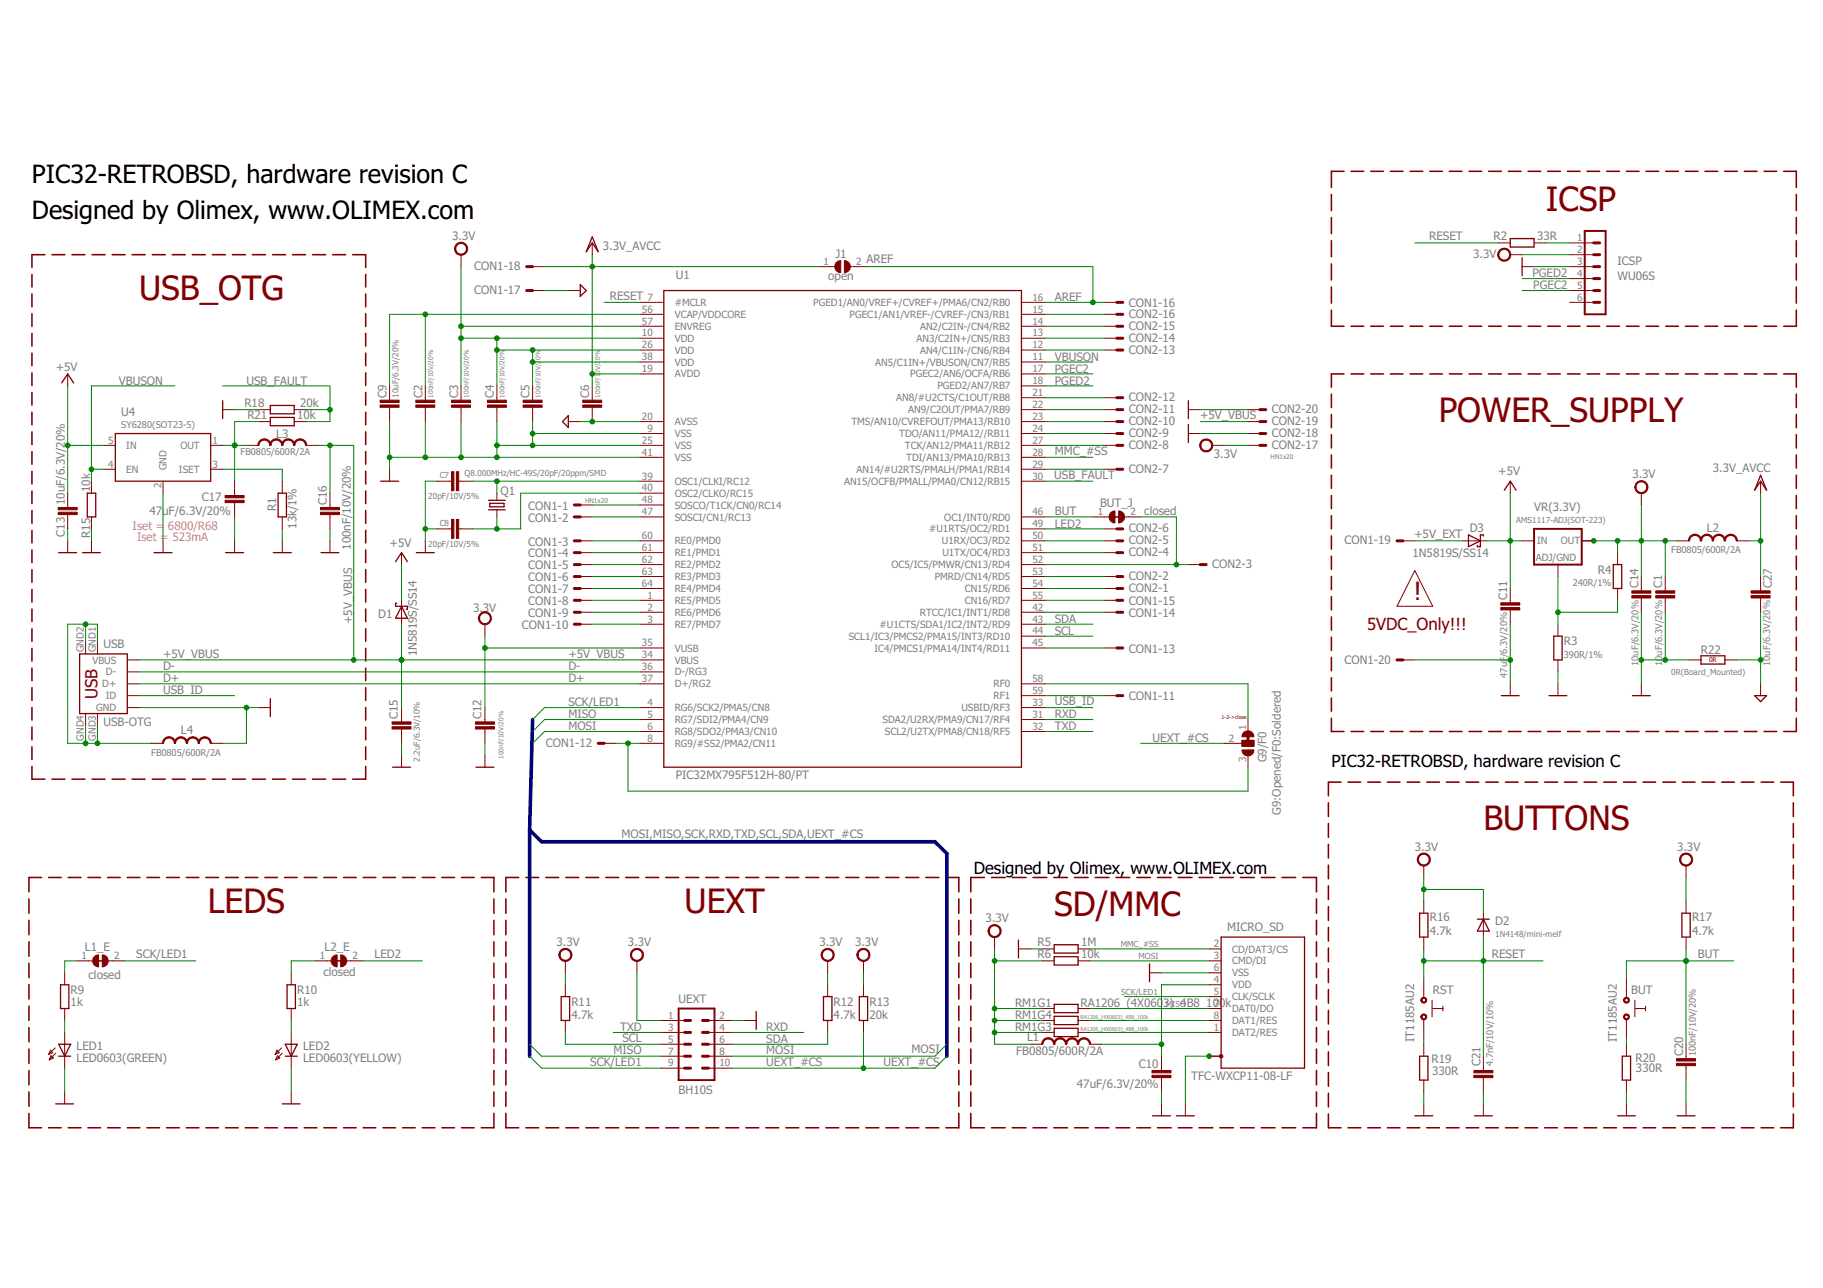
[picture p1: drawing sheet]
<svg xmlns="http://www.w3.org/2000/svg" width="297mm" height="210mm" viewBox="0 0 297 210" stroke-linecap="round" stroke-linejoin="round" font-family="sans-serif">
<defs><g id="words">
<g font-size="5.5" fill="#800000">
<text x="251.9" y="34.3">ICSP</text>
<text x="22.7" y="48.9">USB_OTG</text>
<text x="234.4" y="68.7">POWER_SUPPLY</text>
<text x="241.7" y="135.2">BUTTONS</text>
<text x="33.9" y="148.8">LEDS</text>
<text x="111.6" y="148.8">UEXT</text>
<text x="171.8" y="149.3">SD/MMC</text>
</g>
<g font-size="4.1">
<text x="5.2" y="29.9">PIC32-RETROBSD, hardware revision C</text>
<text x="5.2" y="35.7">Designed by Olimex, www.OLIMEX.com</text>
</g>
<text font-size="4.1" fill="#800000" x="230.3" y="97.8">!</text>
<g font-size="2.7" fill="#800000">
<text x="222.8" y="102.7">5VDC_Only!!!</text>
<text x="15.9" y="114" transform="rotate(-90 15.9 114)">USB</text>
</g>
<g font-size="2.7">
<text x="216.9" y="125">PIC32-RETROBSD, hardware revision C</text>
<text x="158.7" y="142.5">Designed by Olimex, www.OLIMEX.com</text>
</g>
<g font-size="1.9" fill="#808080">
<text x="73.7" y="39.1">3.3V</text>
<text x="98.2" y="40.7">3.3V_AVCC</text>
<text x="232.9" y="39.2">RESET</text>
<text x="243.4" y="39.1">R2</text>
<text x="250.4" y="39.1">33R</text>
<text x="77.3" y="47.9">CON1-17</text>
<text x="77.3" y="44">CON1-18</text>
<text x="110.1" y="45.4">U1</text>
<text x="135" y="45.6">open</text>
<text x="136.1" y="42.1">J1</text>
<text x="141.2" y="42.9">AREF</text>
<text x="240.1" y="42">3.3V</text>
<text x="249.7" y="45.2">PGED2</text>
<text x="249.8" y="47.1">PGEC2</text>
<text x="263.6" y="45.6">WU06S</text>
<text x="263.6" y="43.3">ICSP</text>
<text x="99.4" y="48.9">RESET</text>
<text x="171.9" y="49.1">AREF</text>
<text x="183.9" y="50.1">CON1-16</text>
<text x="183.9" y="53.8">CON2-15</text>
<text x="183.9" y="51.8">CON2-16</text>
<text x="171.9" y="58.8">VBUSON</text>
<text x="183.9" y="57.6">CON2-13</text>
<text x="183.9" y="55.7">CON2-14</text>
<text x="9.1" y="60.5">+5V</text>
<text x="19.4" y="62.7">VBUSON</text>
<text x="40.2" y="62.7">USB_FAULT</text>
<text x="63" y="64.8" transform="rotate(-90 63 64.8)">C9</text>
<text x="68.8" y="64.8" transform="rotate(-90 68.8 64.8)">C2</text>
<text x="74.6" y="64.8" transform="rotate(-90 74.6 64.8)">C3</text>
<text x="80.5" y="64.8" transform="rotate(-90 80.5 64.8)">C4</text>
<text x="86.3" y="64.8" transform="rotate(-90 86.3 64.8)">C5</text>
<text x="96" y="64.8" transform="rotate(-90 96 64.8)">C6</text>
<text x="171.9" y="60.7">PGEC2</text>
<text x="171.9" y="62.7">PGED2</text>
<text x="183.9" y="65.4">CON2-12</text>
<text x="19.8" y="67.7">U4</text>
<text x="39.8" y="66.3">R18</text>
<text x="40.3" y="68.2">R21</text>
<text x="45" y="71.3">L3</text>
<text x="48.4" y="68.2">10k</text>
<text x="48.9" y="66.3">20k</text>
<text x="183.9" y="71.2">CON2-9</text>
<text x="183.9" y="69.3">CON2-10</text>
<text x="183.9" y="67.3">CON2-11</text>
<text x="195.5" y="68.3">+5V_VBUS</text>
<text x="207.2" y="71.2">CON2-18</text>
<text x="207.2" y="69.3">CON2-19</text>
<text x="207.2" y="67.3">CON2-20</text>
<text x="171.9" y="74.1">MMC_#SS</text>
<text x="183.9" y="77.1">CON2-7</text>
<text x="183.9" y="73.2">CON2-8</text>
<text x="197.8" y="74.6">3.3V</text>
<text x="207.2" y="73.2">CON2-17</text>
<text x="244.1" y="77.4">+5V</text>
<text x="266" y="77.9">3.3V</text>
<text x="279.1" y="77">3.3V_AVCC</text>
<text x="10.5" y="82.3" transform="rotate(-90 10.5 82.3)">10uF/6.3V/20%</text>
<text x="14.7" y="80.2" transform="rotate(-90 14.7 80.2)">10k</text>
<text x="24.3" y="83.9">47uF/6.3V/20%</text>
<text x="32.9" y="81.6">C17</text>
<text x="45" y="83.3" transform="rotate(-90 45 83.3)">R1</text>
<text x="53.3" y="82.3" transform="rotate(-90 53.3 82.3)">C16</text>
<text x="81.5" y="80.7">Q1</text>
<text x="86.1" y="83.1">CON1-1</text>
<text x="171.8" y="78">USB_FAULT</text>
<text x="171.9" y="83.9">BUT</text>
<text x="179.3" y="82.7">BUT_J</text>
<text x="186.4" y="83.9">closed</text>
<text x="250" y="83.3">VR(3.3V)</text>
<text x="10.5" y="87.5" transform="rotate(-90 10.5 87.5)">C13</text>
<text x="14.7" y="87.7" transform="rotate(-90 14.7 87.7)">R15</text>
<text x="48.3" y="86.2" transform="rotate(-90 48.3 86.2)">13k/1%</text>
<text x="57.2" y="89.6" transform="rotate(-90 57.2 89.6)">100nF/10V/20%</text>
<text x="63.5" y="89.1">+5V</text>
<text x="86.1" y="85">CON1-2</text>
<text x="86.1" y="88.9">CON1-3</text>
<text x="171.9" y="86">LED2</text>
<text x="183.9" y="88.7">CON2-5</text>
<text x="183.9" y="86.8">CON2-6</text>
<text x="219.1" y="88.7">CON1-19</text>
<text x="230.4" y="87.7">+5V_EXT</text>
<text x="239.5" y="86.7">D3</text>
<text x="278.1" y="86.7">L2</text>
<text x="86.1" y="90.8">CON1-4</text>
<text x="86.1" y="92.8">CON1-5</text>
<text x="86.1" y="94.7">CON1-6</text>
<text x="183.9" y="94.5">CON2-2</text>
<text x="183.9" y="90.7">CON2-4</text>
<text x="197.5" y="92.6">CON2-3</text>
<text x="230.2" y="90.7">1N5819S/SS14</text>
<text x="260.4" y="93.5">R4</text>
<text x="267" y="95.9" transform="rotate(-90 267 95.9)">C14</text>
<text x="270.8" y="95.9" transform="rotate(-90 270.8 95.9)">C1</text>
<text x="288.7" y="95.9" transform="rotate(-90 288.7 95.9)">C27</text>
<text x="57.4" y="101.7" transform="rotate(-90 57.4 101.7)">+5V_VBUS</text>
<text x="61.6" y="100.7">D1</text>
<text x="77.1" y="99.7">3.3V</text>
<text x="86.1" y="96.7">CON1-7</text>
<text x="86.1" y="98.6">CON1-8</text>
<text x="86.1" y="100.6">CON1-9</text>
<text x="171.9" y="101.5">SDA</text>
<text x="183.9" y="100.6">CON1-14</text>
<text x="183.9" y="98.6">CON1-15</text>
<text x="183.9" y="96.5">CON2-1</text>
<text x="245.6" y="97.8" transform="rotate(-90 245.6 97.8)">C11</text>
<text x="16.9" y="105.6">USB</text>
<text x="26.6" y="107.3">+5V_VBUS</text>
<text x="67.9" y="107" transform="rotate(-90 67.9 107)">1N5819S/SS14</text>
<text x="85" y="102.5">CON1-10</text>
<text x="92.6" y="107.3">+5V_VBUS</text>
<text x="171.9" y="103.5">SCL</text>
<text x="183.9" y="106.4">CON1-13</text>
<text x="254.8" y="105.1">R3</text>
<text x="277.2" y="106.6">R22</text>
<text x="26.6" y="111.1">D+</text>
<text x="26.6" y="109.2">D-</text>
<text x="26.6" y="113.1">USB_ID</text>
<text x="92.6" y="111.1">D+</text>
<text x="92.6" y="109.2">D-</text>
<text x="219.1" y="108.1">CON1-20</text>
<text x="16.9" y="118.2">USB-OTG</text>
<text x="29.5" y="119.6">L4</text>
<text x="64.8" y="117.2" transform="rotate(-90 64.8 117.2)">C15</text>
<text x="78.4" y="117.2" transform="rotate(-90 78.4 117.2)">C12</text>
<text x="92.6" y="115">SCK/LED1</text>
<text x="92.6" y="117">MISO</text>
<text x="92.6" y="118.9">MOSI</text>
<text x="171.9" y="119">TXD</text>
<text x="171.9" y="117.1">RXD</text>
<text x="171.9" y="114.9">USB_ID</text>
<text x="183.9" y="114.2">CON1-11</text>
<text x="88.9" y="121.7">CON1-12</text>
<text x="187.8" y="121">UEXT_#CS</text>
<text x="206.3" y="124.3" transform="rotate(-90 206.3 124.3)">G9/F0</text>
<text x="110.1" y="127">PIC32MX795F512H-80/PT</text>
<text x="101.3" y="136.6">MOSI,MISO,SCK,RXD,TXD,SCL,SDA,UEXT_#CS</text>
<text x="208.7" y="132.8" transform="rotate(-90 208.7 132.8)">G9:Opened/F0:Soldered</text>
<text x="230.5" y="138.6">3.3V</text>
<text x="273.3" y="138.6">3.3V</text>
<text x="13.8" y="155">L1_E</text>
<text x="52.9" y="155">L2_E</text>
<text x="90.7" y="154.2">3.3V</text>
<text x="102.3" y="154.2">3.3V</text>
<text x="133.5" y="154.2">3.3V</text>
<text x="139.3" y="154.2">3.3V</text>
<text x="160.6" y="150.3">3.3V</text>
<text x="169.1" y="154.2">R5</text>
<text x="176.1" y="154.2">1M</text>
<text x="199.9" y="151.7">MICRO_SD</text>
<text x="233" y="152.3">4.7k</text>
<text x="233" y="150.1">R16</text>
<text x="243.6" y="150.8">D2</text>
<text x="275.7" y="152.3">4.7k</text>
<text x="275.7" y="150.1">R17</text>
<text x="11.5" y="161.9">R9</text>
<text x="14.4" y="159.5">closed</text>
<text x="22.2" y="156.2">SCK/LED1</text>
<text x="48.4" y="161.9">R10</text>
<text x="52.7" y="159.1">closed</text>
<text x="61" y="156.1">LED2</text>
<text x="169.1" y="156.1">R6</text>
<text x="176.1" y="156.1">10k</text>
<text x="243.1" y="156.2">RESET</text>
<text x="276.7" y="156.1">BUT</text>
<text x="11.5" y="163.9">1k</text>
<text x="48.4" y="163.9">1k</text>
<text x="93.1" y="166.1">4.7k</text>
<text x="93.1" y="163.9">R11</text>
<text x="110.6" y="163.4">UEXT</text>
<text x="124.9" y="168">RXD</text>
<text x="135.8" y="166.1">4.7k</text>
<text x="135.8" y="163.9">R12</text>
<text x="141.7" y="166.1">20k</text>
<text x="141.7" y="163.9">R13</text>
<text x="165.4" y="164.2">RM1G1</text>
<text x="165.4" y="166.1">RM1G4</text>
<text x="176" y="164.2">RA1206_(4X060</text>
<text x="189.5" y="164.2">3)_4B8_100k</text>
<text x="233.5" y="162">RST</text>
<text x="265.8" y="162">BUT</text>
<text x="12.5" y="173.1">LED0603(GREEN)</text>
<text x="12.5" y="171.2">LED1</text>
<text x="49.4" y="173.1">LED0603(YELLOW)</text>
<text x="49.4" y="171.2">LED2</text>
<text x="96.2" y="173.8">SCK/LED1</text>
<text x="100" y="171.8">MISO</text>
<text x="101" y="168">TXD</text>
<text x="101.4" y="169.9">SCL</text>
<text x="124.9" y="171.8">MOSI</text>
<text x="124.9" y="169.9">SDA</text>
<text x="124.9" y="173.8">UEXT_#CS</text>
<text x="144" y="173.7">UEXT_#CS</text>
<text x="148.5" y="171.5">MOSI</text>
<text x="165.4" y="168.1">RM1G3</text>
<text x="165.6" y="171.9">FB0805/600R/2A</text>
<text x="167.4" y="169.7">L1</text>
<text x="230.4" y="169.8" transform="rotate(-90 230.4 169.8)">IT1185AU2</text>
<text x="233.3" y="173.3">R19</text>
<text x="241.2" y="173.8" transform="rotate(-90 241.2 173.8)">C21</text>
<text x="263.5" y="169.8" transform="rotate(-90 263.5 169.8)">IT1185AU2</text>
<text x="266.5" y="173.1">R20</text>
<text x="274.2" y="172.1" transform="rotate(-90 274.2 172.1)">C20</text>
<text x="110.6" y="178.3">BH10S</text>
<text x="175.5" y="177.4">47uF/6.3V/20%</text>
<text x="185.6" y="174.1">C10</text>
<text x="194.1" y="176">TFC-WXCP11-08-LF</text>
<text x="233.4" y="175.2">330R</text>
<text x="266.6" y="174.7">330R</text>
</g>
<g font-size="1.9" fill="#f0f">
<text x="21.6" y="86.4">Iset =</text>
<text x="22.3" y="88.1">Iset = 523mA</text>
<text x="27.4" y="86.4">6800/R68</text>
</g>
<g font-size="1.6" fill="#808080">
<text x="257" y="39.3">1</text>
<text x="257" y="41.2">2</text>
<text x="134.2" y="43.2">1</text>
<text x="139.5" y="43.2">2</text>
<text x="257" y="43.2">3</text>
<text x="257" y="45.1">4</text>
<text x="257" y="47.1">5</text>
<text x="104.6" y="51">56</text>
<text x="104.6" y="52.9">57</text>
<text x="105.5" y="49">7</text>
<text x="109.9" y="49.9">#MCLR</text>
<text x="109.9" y="51.8">VCAP/VDDCORE</text>
<text x="109.9" y="53.8">ENVREG</text>
<text x="132.5" y="49.9">PGED1/AN0/VREF+/CVREF+/PMA6/CN2/RB0</text>
<text x="138.4" y="51.8">PGEC1/AN1/VREF-/CVREF-/CN3/RB1</text>
<text x="149.9" y="53.7">AN2/C2IN-/CN4/RB2</text>
<text x="168.2" y="52.9">14</text>
<text x="168.2" y="51">15</text>
<text x="168.2" y="49">16</text>
<text x="257" y="49">6</text>
<text x="104.6" y="54.8">10</text>
<text x="104.6" y="56.8">26</text>
<text x="104.6" y="58.7">38</text>
<text x="109.9" y="55.7">VDD</text>
<text x="109.9" y="57.6">VDD</text>
<text x="109.9" y="59.6">VDD</text>
<text x="142.6" y="59.6">AN5/C1IN+/VBUSON/CN7/RB5</text>
<text x="149.3" y="55.7">AN3/C2IN+/CN5/RB3</text>
<text x="149.9" y="57.6">AN4/C1IN-/CN6/RB4</text>
<text x="168.2" y="58.7">11</text>
<text x="168.2" y="56.8">12</text>
<text x="168.2" y="54.8">13</text>
<text x="104.6" y="60.7">19</text>
<text x="109.9" y="61.5">AVDD</text>
<text x="146" y="65.4">AN8/#U2CTS/C1OUT/RB8</text>
<text x="148.3" y="61.5">PGEC2/AN6/OCFA/RB6</text>
<text x="152.7" y="63.5">PGED2/AN7/RB7</text>
<text x="168.2" y="60.7">17</text>
<text x="168.2" y="62.6">18</text>
<text x="168.2" y="64.5">21</text>
<text x="104.6" y="68.4">20</text>
<text x="105.5" y="70.4">9</text>
<text x="109.9" y="71.2">VSS</text>
<text x="109.9" y="69.3">AVSS</text>
<text x="138.7" y="69.3">TMS/AN10/CVREFOUT/PMA13/RB10</text>
<text x="146.5" y="71.2">TDO/AN11/PMA12//RB11</text>
<text x="148" y="67.3">AN9/C2OUT/PMA7/RB9</text>
<text x="168.2" y="66.5">22</text>
<text x="168.2" y="68.4">23</text>
<text x="168.2" y="70.4">24</text>
<text x="17.6" y="76.2">4</text>
<text x="17.6" y="72.3">5</text>
<text x="20.6" y="77.1">EN</text>
<text x="20.6" y="73.2">IN</text>
<text x="27.1" y="76.6" transform="rotate(-90 27.1 76.6)">GND</text>
<text x="29.2" y="77.1">ISET</text>
<text x="29.4" y="73.2">OUT</text>
<text x="34.6" y="72.3">1</text>
<text x="34.6" y="76.2">3</text>
<text x="104.6" y="72.3">25</text>
<text x="104.6" y="74.3">41</text>
<text x="109.9" y="73.2">VSS</text>
<text x="109.9" y="75.1">VSS</text>
<text x="139.6" y="77.1">AN14/#U2RTS/PMALH/PMA1/RB14</text>
<text x="147.5" y="73.2">TCK/AN12/PMA11/RB12</text>
<text x="147.7" y="75.1">TDI/AN13/PMA10/RB13</text>
<text x="168.2" y="72.3">27</text>
<text x="168.2" y="74.3">28</text>
<text x="168.2" y="76.2">29</text>
<text x="26.3" y="79.6" transform="rotate(-90 26.3 79.6)">2</text>
<text x="104.6" y="78.1">39</text>
<text x="104.6" y="80.1">40</text>
<text x="104.6" y="84">47</text>
<text x="104.6" y="82">48</text>
<text x="109.9" y="79">OSC1/CLKI/RC12</text>
<text x="109.9" y="80.9">OSC2/CLKO/RC15</text>
<text x="109.9" y="82.9">SOSCO/T1CK/CN0/RC14</text>
<text x="137.5" y="79">AN15/OCFB/PMALL/PMA0/CN12/RB15</text>
<text x="168.2" y="78.1">30</text>
<text x="168.2" y="84">46</text>
<text x="178.9" y="84">1</text>
<text x="184.2" y="84">2</text>
<text x="104.6" y="87.9">60</text>
<text x="104.6" y="89.8">61</text>
<text x="109.9" y="84.8">SOSCI/CN1/RC13</text>
<text x="109.9" y="88.7">RE0/PMD0</text>
<text x="151.4" y="86.8">#U1RTS/OC2/RD1</text>
<text x="153.5" y="88.7">U1RX/OC3/RD2</text>
<text x="153.9" y="84.8">OC1/INT0/RD0</text>
<text x="168.2" y="85.9">49</text>
<text x="168.2" y="87.9">50</text>
<text x="168.2" y="89.8">51</text>
<text x="250.4" y="88.6">IN</text>
<text x="254.3" y="88.6">OUT</text>
<text x="104.6" y="91.7">62</text>
<text x="104.6" y="93.7">63</text>
<text x="104.6" y="95.6">64</text>
<text x="109.9" y="90.7">RE1/PMD1</text>
<text x="109.9" y="92.6">RE2/PMD2</text>
<text x="109.9" y="94.5">RE3/PMD3</text>
<text x="145.3" y="92.6">OC5/IC5/PMWR/CN13/RD4</text>
<text x="152.3" y="94.5">PMRD/CN14/RD5</text>
<text x="153.6" y="90.7">U1TX/OC4/RD3</text>
<text x="168.2" y="91.7">52</text>
<text x="168.2" y="93.7">53</text>
<text x="168.2" y="95.6">54</text>
<text x="250.2" y="91.4">ADJ/GND</text>
<text x="105.5" y="97.6">1</text>
<text x="105.5" y="99.5">2</text>
<text x="105.5" y="101.5">3</text>
<text x="109.9" y="98.4">RE5/PMD5</text>
<text x="109.9" y="100.4">RE6/PMD6</text>
<text x="109.9" y="96.5">RE4/PMD4</text>
<text x="149.9" y="100.4">RTCC/IC1/INT1/RD8</text>
<text x="157.2" y="96.5">CN15/RD6</text>
<text x="157.2" y="98.4">CN16/RD7</text>
<text x="168.2" y="99.5">42</text>
<text x="168.2" y="101.5">43</text>
<text x="168.2" y="97.6">55</text>
<text x="13.7" y="106.3" transform="rotate(-90 13.7 106.3)">GND2</text>
<text x="15.6" y="106.3" transform="rotate(-90 15.6 106.3)">GND1</text>
<text x="104.6" y="107.3">34</text>
<text x="104.6" y="105.3">35</text>
<text x="109.9" y="102.3">RE7/PMD7</text>
<text x="109.9" y="106.2">VUSB</text>
<text x="138.3" y="104.2">SCL1/IC3/PMCS2/PMA15/INT3/RD10</text>
<text x="142.5" y="106.2">IC4/PMCS1/PMA14/INT4/RD11</text>
<text x="143.3" y="102.3">#U1CTS/SDA1/IC2/INT2/RD9</text>
<text x="168.2" y="103.4">44</text>
<text x="168.2" y="105.3">45</text>
<text x="15.1" y="108.1">VBUS</text>
<text x="16.7" y="112">D+</text>
<text x="17.2" y="114">ID</text>
<text x="17.3" y="110.1">D-</text>
<text x="104.6" y="109.2">36</text>
<text x="104.6" y="111.2">37</text>
<text x="109.9" y="108.1">VBUS</text>
<text x="109.9" y="110.1">D-/RG3</text>
<text x="109.9" y="112">D+/RG2</text>
<text x="161.9" y="112">RF0</text>
<text x="161.9" y="114">RF1</text>
<text x="168.2" y="111.2">58</text>
<text x="168.2" y="113.1">59</text>
<text x="15.7" y="115.9">GND</text>
<text x="105.5" y="115">4</text>
<text x="105.5" y="117">5</text>
<text x="105.5" y="118.9">6</text>
<text x="109.9" y="115.9">RG6/SCK2/PMA5/CN8</text>
<text x="109.9" y="117.8">RG7/SDI2/PMA4/CN9</text>
<text x="109.9" y="119.8">RG8/SDO2/PMA3/CN10</text>
<text x="143.8" y="117.8">SDA2/U2RX/PMA9/CN17/RF4</text>
<text x="144.2" y="119.8">SCL2/U2TX/PMA8/CN18/RF5</text>
<text x="156.6" y="115.9">USBID/RF3</text>
<text x="168.2" y="117">31</text>
<text x="168.2" y="118.9">32</text>
<text x="168.2" y="115">33</text>
<text x="203.1" y="118.9" transform="rotate(-90 203.1 118.9)">1</text>
<text x="13.7" y="120.7" transform="rotate(-90 13.7 120.7)">GND4</text>
<text x="15.6" y="120.7" transform="rotate(-90 15.6 120.7)">GND3</text>
<text x="105.5" y="120.9">8</text>
<text x="109.9" y="121.7">RG9/#SS2/PMA2/CN11</text>
<text x="200.2" y="120.9">2</text>
<text x="203.1" y="124.3" transform="rotate(-90 203.1 124.3)">3</text>
<text x="197.8" y="154.4">2</text>
<text x="200.8" y="155.2">CD/DAT3/CS</text>
<text x="13.3" y="156.3">1</text>
<text x="18.6" y="156.3">2</text>
<text x="52.1" y="156.3">1</text>
<text x="57.4" y="156.3">2</text>
<text x="197.8" y="156.3">3</text>
<text x="197.8" y="158.3">6</text>
<text x="197.8" y="160.2">4</text>
<text x="200.8" y="157.2">CMD/DI</text>
<text x="200.8" y="159.1">VSS</text>
<text x="200.8" y="161.1">VDD</text>
<text x="108.9" y="166">1</text>
<text x="108.9" y="168">3</text>
<text x="117.2" y="166">2</text>
<text x="117.2" y="168">4</text>
<text x="197.8" y="162.1">5</text>
<text x="197.8" y="164.1">7</text>
<text x="197.8" y="166">8</text>
<text x="197.8" y="168">1</text>
<text x="200.8" y="163">CLK/SCLK</text>
<text x="200.8" y="164.9">DAT0/DO</text>
<text x="200.8" y="166.9">DAT1/RES</text>
<text x="108.9" y="169.9">5</text>
<text x="108.9" y="171.9">7</text>
<text x="108.9" y="173.8">9</text>
<text x="117.2" y="169.9">6</text>
<text x="117.2" y="171.9">8</text>
<text x="117.2" y="173.8">10</text>
<text x="200.8" y="168.8">DAT2/RES</text>
</g>
<g font-size="1.5" fill="#808080">
<text x="19.8" y="69.7">SY6280(SOT23-5)</text>
<text x="39.2" y="74.2">FB0805/600R/2A</text>
<text x="256.3" y="95.5">240R/1%</text>
<text x="272.3" y="90.1">FB0805/600R/2A</text>
<text x="245.6" y="107.1" transform="rotate(-90 245.6 107.1)">/6.3V/20%</text>
<text x="254.8" y="107.2">390R/1%</text>
<text x="245.6" y="110.4" transform="rotate(-90 245.6 110.4)">47uF</text>
<text x="267" y="108.5" transform="rotate(-90 267 108.5)">10uF/6.3V/20%</text>
<text x="270.8" y="108.5" transform="rotate(-90 270.8 108.5)">10uF/6.3V/20%</text>
<text x="288.4" y="108.5" transform="rotate(-90 288.4 108.5)">10uF/6.3V/20%</text>
<text x="24.6" y="123.2">FB0805/600R/2A</text>
<text x="243.3" y="173.8" transform="rotate(-90 243.3 173.8)">4.7nF/10V/10%</text>
<text x="276.3" y="172.1" transform="rotate(-90 276.3 172.1)">100nF/10V/20%</text>
</g>
<g font-size="1.4" fill="#808080">
<text x="64.9" y="64.8" transform="rotate(-90 64.9 64.8)">10uF/6.3V/20%</text>
<text x="71.6" y="77.9">C7</text>
<text x="75.7" y="77.6">Q8.000MHz/HC-49S/20pF/20ppm/SMD</text>
<text x="69.8" y="81.3">20pF/10V/5%</text>
<text x="69.8" y="89.1">20pF/10V/5%</text>
<text x="71.6" y="85.7">C8</text>
<text x="247" y="85.2">AMS1117-ADJ(SOT-223)</text>
<text x="272.3" y="110">0R(Board_Mounted)</text>
<text x="68.4" y="124.2" transform="rotate(-90 68.4 124.2)">2.2uF/6.3V/10%</text>
<text x="182.6" y="154.4">MMC_#SS</text>
<text x="243.6" y="152.7">1N4148/mini-melf</text>
<text x="185.5" y="156.3">MOSI</text>
<text x="182.7" y="162.2">SCK/LED1</text>
<text x="190" y="164.2">MISO</text>
</g>
<g font-size="1.1" fill="#808080">
<text x="88.1" y="58.7" transform="rotate(-90 88.1 58.7)">0%</text>
<text x="97.8" y="58.7" transform="rotate(-90 97.8 58.7)">0%</text>
<text x="70.6" y="64.8" transform="rotate(-90 70.6 64.8)">100nF/10V/20%</text>
<text x="76.4" y="64.8" transform="rotate(-90 76.4 64.8)">100nF/10V/20%</text>
<text x="82.2" y="64.8" transform="rotate(-90 82.2 64.8)">100nF/10V/20%</text>
<text x="88.1" y="64.8" transform="rotate(-90 88.1 64.8)">100nF/10V/2</text>
<text x="97.8" y="64.8" transform="rotate(-90 97.8 64.8)">100nF/1</text>
<text x="97.8" y="60.9" transform="rotate(-90 97.8 60.9)">0V/2</text>
<text x="207" y="74.8">HN1x20</text>
<text x="95.3" y="82">HN1x20</text>
<text x="82" y="123.7" transform="rotate(-90 82 123.7)">100nF/10V/20%</text>
</g>
<text font-size="1.1" fill="#800000" x="278.5" y="107.9">0R</text>
<text font-size=".9" fill="#800000" x="199" y="117.1">1-2-&gt;close</text>
<g font-size=".9" fill="#808080">
<text x="176" y="166.1">RA1206_(4X0603)_4B8_100k</text>
<text x="176" y="168.1">RA1206_(4X0603)_4B8_100k</text>
</g>
</g></defs>
<g fill="none" stroke="#800000" stroke-width=".25">
<path d="M216.9 31.7v2.6M216.9 35.5v2.6M216.9 39.2v2.6M219 27.9h-2.1v2.6M220.1 27.9h2.1M223.4 27.9h2M226.5 27.9h2.1M229.8 27.9h2M233 27.9h2M236.2 27.9h2M239.4 27.9h2M242.6 27.9h2"/>
<path d="M245.8 27.9h2M249 27.9h2M252.2 27.9h2M255.4 27.9h2.1M258.6 27.9h2M261.8 27.9h2.1M265 27.9h2.1M268.2 27.9h2.1M271.4 27.9h2.1M274.6 27.9h2.1M277.8 27.9h2.1M281 27.9h2.1"/>
<path d="M284.2 27.9h2.1M287.4 27.9h2.1M290.6 27.9h2.1v2.6M292.7 31.7v2.6M292.7 35.5v2.6M292.7 39.2v2.6M5.2 44.7v2.1M5.2 47.9v2.1M5.2 51.1v2.1M5.2 54.3v2.1M5.2 57.6v2M7.3 41.5h-2.1v2.1"/>
<path d="M8.5 41.5h2.1M11.7 41.5h2.1M15 41.5h2.1M18.3 41.5h2.1M21.5 41.5h2.1M24.8 41.5h2.1M28.1 41.5h2.1M31.3 41.5h2.1M34.6 41.5h2.1M37.9 41.5h2.1M41.1 41.5h2.2M44.4 41.5h2.1"/>
<path d="M47.7 41.5h2.1M50.9 41.5h2.2M54.2 41.5h2.1M57.5 41.5h2.1v2.1M59.6 44.7v2.1M59.6 47.9v2.1M59.6 51.1v2.1M59.6 54.3v2.1M59.6 57.6v2M216.9 43v2.6M216.9 46.8v2.6M216.9 50.5v2.7h2.1"/>
<path d="M220.1 53.2h2.1M223.4 53.2h2M226.5 53.2h2.1M229.8 53.2h2M233 53.2h2M236.2 53.2h2M239.4 53.2h2M242.6 53.2h2M245.8 53.2h2M249 53.2h2M252.2 53.2h2M255.4 53.2h2.1"/>
<path d="M258.6 53.2h2M261.8 53.2h2.1M265 53.2h2.1M268.2 53.2h2.1M271.4 53.2h2.1M274.6 53.2h2.1M277.8 53.2h2.1M281 53.2h2.1M284.2 53.2h2.1M287.4 53.2h2.1M292.7 43v2.6M292.7 46.8v2.6"/>
<path d="M292.7 50.5v2.7h-2.1M5.2 60.8v2M5.2 64v2M5.2 67.2v2M5.2 70.4v2.1M5.2 73.6v2M5.2 76.8v2.1M59.6 60.8v2M59.6 64v2M59.6 67.2v2M59.6 70.4v2.1M59.6 73.6v2"/>
<path d="M59.6 76.8v2.1M216.9 64.2v2.2M216.9 67.5v2.2M216.9 70.8v2.2M216.9 74.1v2.2M216.9 77.4v2.2M219 60.9h-2.1v2.2M220.1 60.9h2.1M223.4 60.9h2M226.5 60.9h2.1M229.8 60.9h2M233 60.9h2"/>
<path d="M236.2 60.9h2M239.4 60.9h2M242.6 60.9h2M245.8 60.9h2M249 60.9h2M252.2 60.9h2M255.4 60.9h2.1M258.6 60.9h2M261.8 60.9h2.1M265 60.9h2.1M268.2 60.9h2.1M271.4 60.9h2.1"/>
<path d="M274.6 60.9h2.1M277.8 60.9h2.1M281 60.9h2.1M284.2 60.9h2.1M287.4 60.9h2.1M290.6 60.9h2.1v2.2M292.7 64.2v2.2M292.7 67.5v2.2M292.7 70.8v2.2M292.7 74.1v2.2M292.7 77.4v2.2M5.2 80v2.1"/>
<path d="M5.2 83.2v2.1M5.2 86.4v2.1M5.2 89.6v2.1M5.2 92.8v2.1M5.2 96.1v2M5.2 99.3v2M59.6 80v2.1M59.6 83.2v2.1M59.6 86.4v2.1M59.6 89.6v2.1M59.6 92.8v2.1M59.6 96.1v2"/>
<path d="M59.6 99.3v2M181.4 84.2h1.2M216.9 80.8v2.1M216.9 84.1v2.1M216.9 87.3v2.2M216.9 90.6v2.2M216.9 93.9v2.2M216.9 97.2v2.2M292.7 80.8v2.1M292.7 84.1v2.1M292.7 87.3v2.2M292.7 90.6v2.2"/>
<path d="M292.7 93.9v2.2M292.7 97.2v2.2M5.2 102.5v2M5.2 105.7v2M5.2 108.9v2M5.2 112.1v2.1M5.2 115.3v2M5.2 118.5v2.1M59.6 102.5v2M59.6 105.7v2M59.6 108.9v2M59.6 112.1v2.1"/>
<path d="M59.6 115.3v2M59.6 118.5v2.1M216.9 100.5v2.2M216.9 103.8v2.2M216.9 107.1v2.2M216.9 110.4v2.2M216.9 113.7v2.2M216.9 117.1v2.1h2.1M220.1 119.2h2.1M223.4 119.2h2M226.5 119.2h2.1M229.8 119.2h2"/>
<path d="M233 119.2h2M236.2 119.2h2M239.4 119.2h2M242.6 119.2h2M245.8 119.2h2M249 119.2h2M252.2 119.2h2M255.4 119.2h2.1M258.6 119.2h2M261.8 119.2h2.1M265 119.2h2.1M268.2 119.2h2.1"/>
<path d="M271.4 119.2h2.1M274.6 119.2h2.1M277.8 119.2h2.1M281 119.2h2.1M284.2 119.2h2.1M287.4 119.2h2.1M292.7 117.1v2.1h-2.1M292.7 100.5v2.2M292.7 103.8v2.2M292.7 107.1v2.2M292.7 110.4v2.2M292.7 113.7v2.2"/>
<path d="M5.2 121.7v2.1M5.2 124.9v2.1h2.1M8.5 127h2.1M11.7 127h2.1M15 127h2.1M18.3 127h2.1M21.5 127h2.1M24.8 127h2.1M28.1 127h2.1M31.3 127h2.1M34.6 127h2.1M37.9 127h2.1"/>
<path d="M41.1 127h2.2M44.4 127h2.1M47.7 127h2.1M50.9 127h2.2M54.2 127h2.1M59.6 124.9v2.1h-2.1M59.6 121.7v2.1M216.5 130.8v2.3M216.5 134.2v2.3M216.5 137.6v2.2M218.5 127.5h-2v2.2M219.6 127.5h2.1"/>
<path d="M222.9 127.5h2M226.1 127.5h2M229.3 127.5h2M232.5 127.5h2M235.7 127.5h2M238.9 127.5h2M242.1 127.5h2M245.3 127.5h2.1M248.5 127.5h2M251.7 127.5h2.1M254.9 127.5h2.1M258.1 127.5h2.1"/>
<path d="M261.3 127.5h2.1M264.5 127.5h2.1M267.7 127.5h2.1M270.9 127.5h2.1M274.1 127.5h2.1M277.3 127.5h2.1M280.5 127.5h2.1M283.7 127.5h2.1M287 127.5h2M290.2 127.5h2v2.2M292.2 130.8v2.3M292.2 134.2v2.3"/>
<path d="M292.2 137.6v2.2M4.7 146.5v2.3M4.7 150v2.3M4.7 153.5v2.3M4.7 157v2.3M6.8 143h-2.1v2.4M7.9 143h2.1M11.1 143h2.1M14.3 143h2.1M15.8 156.6h1.2M17.5 143h2.1M20.7 143h2.1"/>
<path d="M23.9 143h2.1M27.1 143h2.1M30.4 143h2M33.5 143h2.1M36.8 143h2M40 143h2M43.2 143h2M46.4 143h2M49.6 143h2M52.8 143h2M54.6 156.6h1.2M56 143h2"/>
<path d="M59.2 143h2M62.4 143h2.1M65.6 143h2M68.8 143h2.1M72 143h2.1M75.2 143h2.1M78.4 143h2.1v2.4M80.5 146.5v2.3M80.5 150v2.3M80.5 153.5v2.3M80.5 157v2.3M82.4 146.5v2.3"/>
<path d="M82.4 150v2.3M82.4 153.5v2.3M82.4 157v2.3M84.5 143h-2.1v2.4M85.7 143h2.1M88.9 143h2.1M92.2 143h2.1M95.5 143h2.1M98.7 143h2.1M102 143h2.1M105.2 143h2.1M108.5 143h2.1"/>
<path d="M111.7 143h2.2M115 143h2.1M118.3 143h2.1M121.5 143h2.1M124.8 143h2.1M128 143h2.2M131.3 143h2.1M134.6 143h2.1M137.8 143h2.1M141.1 143h2.1M144.3 143h2.2M147.6 143h2.1"/>
<path d="M150.9 143h2.1M154.1 143h2.1v2.4M156.2 146.5v2.3M156.2 150v2.3M156.2 153.5v2.3M156.2 157v2.3M158.2 146.5v2.3M158.2 150v2.3M158.2 153.5v2.3M158.2 157v2.3M160.4 143h-2.2v2.4M161.6 143h2.2"/>
<path d="M164.9 143h2.3M168.3 143h2.3M171.7 143h2.2M175.1 143h2.2M178.5 143h2.2M181.8 143h2.3M185.2 143h2.3M188.6 143h2.2M192 143h2.2M195.4 143h2.2M198.8 143h2.2M202.1 143h2.3"/>
<path d="M205.5 143h2.3M208.9 143h2.2M212.3 143h2.2v2.4M214.5 146.5v2.3M214.5 150v2.3M214.5 153.5v2.3M214.5 157v2.3M216.5 141v2.2M216.5 144.4v2.2M216.5 147.7v2.3M216.5 151.1v2.3M216.5 154.5v2.2"/>
<path d="M216.5 157.9v2.2M292.2 141v2.2M292.2 144.4v2.2M292.2 147.7v2.3M292.2 151.1v2.3M292.2 154.5v2.2M292.2 157.9v2.2M4.7 160.5v2.3M4.7 164v2.3M4.7 167.4v2.4M4.7 171v2.3M4.7 174.5v2.3"/>
<path d="M4.7 177.9v2.4M80.5 160.5v2.3M80.5 164v2.3M80.5 167.4v2.4M80.5 171v2.3M80.5 174.5v2.3M80.5 177.9v2.4M82.4 160.5v2.3M82.4 164v2.3M82.4 167.4v2.4M82.4 171v2.3M82.4 174.5v2.3"/>
<path d="M82.4 177.9v2.4M156.2 160.5v2.3M156.2 164v2.3M156.2 167.4v2.4M156.2 171v2.3M156.2 174.5v2.3M156.2 177.9v2.4M158.2 160.5v2.3M158.2 164v2.3M158.2 167.4v2.4M158.2 171v2.3M158.2 174.5v2.3"/>
<path d="M158.2 177.9v2.4M214.5 160.5v2.3M214.5 164v2.3M214.5 167.4v2.4M214.5 171v2.3M214.5 174.5v2.3M214.5 177.9v2.4M216.5 161.3v2.2M216.5 164.7v2.2M216.5 168v2.3M216.5 171.4v2.3M216.5 174.8v2.2"/>
<path d="M216.5 178.2v2.2M292.2 161.3v2.2M292.2 164.7v2.2M292.2 168v2.3M292.2 171.4v2.3M292.2 174.8v2.2M292.2 178.2v2.2M4.7 181.4v2.4h2.1M7.9 183.8h2.1M11.1 183.8h2.1M14.3 183.8h2.1M17.5 183.8h2.1"/>
<path d="M20.7 183.8h2.1M23.9 183.8h2.1M27.1 183.8h2.1M30.4 183.8h2M33.5 183.8h2.1M36.8 183.8h2M40 183.8h2M43.2 183.8h2M46.4 183.8h2M49.6 183.8h2M52.8 183.8h2M56 183.8h2"/>
<path d="M59.2 183.8h2M62.4 183.8h2.1M65.6 183.8h2M68.8 183.8h2.1M72 183.8h2.1M75.2 183.8h2.1M80.5 181.4v2.4h-2.1M82.4 181.4v2.4h2.1M85.7 183.8h2.1M88.9 183.8h2.1M92.2 183.8h2.1M95.5 183.8h2.1"/>
<path d="M98.7 183.8h2.1M102 183.8h2.1M105.2 183.8h2.1M108.5 183.8h2.1M111.7 183.8h2.2M115 183.8h2.1M118.3 183.8h2.1M121.5 183.8h2.1M124.8 183.8h2.1M128 183.8h2.2M131.3 183.8h2.1M134.6 183.8h2.1"/>
<path d="M137.8 183.8h2.1M141.1 183.8h2.1M144.3 183.8h2.2M147.6 183.8h2.1M150.9 183.8h2.1M156.2 181.4v2.4h-2.1M158.2 181.4v2.4h2.2M161.6 183.8h2.2M164.9 183.8h2.3M168.3 183.8h2.3M171.7 183.8h2.2M175.1 183.8h2.2"/>
<path d="M178.5 183.8h2.2M181.8 183.8h2.3M185.2 183.8h2.3M188.6 183.8h2.2M192 183.8h2.2M195.4 183.8h2.2M198.8 183.8h2.2M202.1 183.8h2.3M205.5 183.8h2.3M208.9 183.8h2.2M214.5 181.4v2.4h-2.2M216.5 181.5v2.3h2"/>
<path d="M219.6 183.8h2.1M222.9 183.8h2M226.1 183.8h2M229.3 183.8h2M232.5 183.8h2M235.7 183.8h2M238.9 183.8h2M242.1 183.8h2M245.3 183.8h2.1M248.5 183.8h2M251.7 183.8h2.1M254.9 183.8h2.1"/>
<path d="M258.1 183.8h2.1M261.3 183.8h2.1M264.5 183.8h2.1M267.7 183.8h2.1M270.9 183.8h2.1M274.1 183.8h2.1M277.3 183.8h2.1M280.5 183.8h2.1M283.7 183.8h2.1M287 183.8h2M292.2 181.5v2.3h-2"/>
</g>
<g fill="none" stroke="#800000" stroke-width=".49">
<path d="M259.7 39.6h.9M85.8 43.5h1M85.8 47.3h1M182 49.3h.9M182 57h.9M182 55.1h.9M182 53.2h.9M182 51.2h.9M259.7 43.5h.9M259.7 41.5h.9M259.7 47.3h.9M259.7 45.4h.9"/>
<path d="M259.7 49.3h.9M182 76.5h.9M182 72.6h.9M182 70.7h.9M182 68.7h.9M182 66.8h.9M182 64.8h.9M205.3 72.6h.9M205.3 70.7h.9M205.3 68.7h.9M205.3 66.8h.9M93.6 82.3h1"/>
<path d="M93.6 84.2h1M93.6 88.1h1M93.6 90.1h1M93.6 92h1M93.6 94h1M93.6 95.9h1M93.6 97.8h1M93.6 99.8h1M182 88.1h.9M182 90.1h.9M182 94h.9M182 95.9h.9"/>
<path d="M182 97.8h.9M182 99.8h.9M182 86.2h.9M195.6 92h.9M227.6 88.1h1M93.6 101.7h1M182 113.4h.9M182 105.6h.9M203.3 119.6v1.5M227.6 107.5h1M97.5 121.1h.9M111.5 174.1h1"/>
<path d="M111.5 172.1h1M111.5 170.2h1M111.5 168.3h1M111.5 166.3h1M114.5 174.1h.9M114.5 172.1h.9M114.5 170.2h.9M114.5 168.3h.9M114.5 166.3h.9"/>
</g>
<g fill="none" stroke="#800000" stroke-width=".16">
<path d="M96.5 39.6v1.9M244.1 39.6h2M250 39.6h1.9M255.8 39.6h3.9M75.1 41.5v2M86.8 43.5h1.9M86.8 47.3h1.9M92.6 47.3h2M104.3 49.3h3.9M104.3 55.1h3.9M104.3 59h3.9M104.3 57h3.9"/>
<path d="M104.3 53.2h3.9M104.3 51.2h3.9M133.4 43.5h2.6M138.6 43.5h2.6M166.4 49.3h3.9M166.4 55.1h3.9M166.4 59h3.9M166.4 57h3.9M166.4 53.2h3.9M166.4 51.2h3.9M180 49.3h2M180 55.1h2"/>
<path d="M180 57h2M180 53.2h2M180 51.2h2M246.1 41.5h1.9M248 43.5h2M255.8 49.3h3.9M255.8 41.5h3.9M255.8 43.5h3.9M255.8 45.4h3.9M255.8 47.3h3.9M11 60.9v2M14.9 78.4v2"/>
<path d="M16.8 72.6h2M16.8 76.5h2M26.6 78.4v2M34.3 72.6h2M34.3 76.5h2M36.3 66.8h1.9M38.2 78.4v2.4M40.2 72.6h1.9M42.1 68.7h1.9M42.1 66.8h1.9M46 78.4v2M47.9 68.7h2"/>
<path d="M47.9 66.8h2M49.9 72.6h1.9M63.5 62.9v2.3M63.5 66.4v2.3M63.5 76.5v1.9M69.3 62.9v2.3M69.3 66.4v2.3M71.2 78.4h2.4M74.7 78.4h2.4M75.1 62.9v2.3M75.1 66.4v2.3M81 62.9v2.3"/>
<path d="M81 66.4v2.3M86.8 62.9v2.3M86.8 66.4v2.3M92.6 68.7h2M96.5 62.9v2.3M96.5 66.4v2.3M104.3 70.7h3.9M104.3 60.9h3.9M104.3 68.7h3.9M104.3 72.6h3.9M104.3 74.5h3.9M104.3 78.4h3.9"/>
<path d="M166.4 70.7h3.9M166.4 60.9h3.9M166.4 62.9h3.9M166.4 68.7h3.9M166.4 64.8h3.9M166.4 66.8h3.9M166.4 72.6h3.9M166.4 74.5h3.9M166.4 76.5h3.9M166.4 78.4h3.9M180 70.7h2M180 68.7h2"/>
<path d="M180 64.8h2M180 66.8h2M180 72.6h2M180 76.5h2M193.6 70.7h2M193.6 66.8h2M197.5 72.6h2M203.3 70.7h2M203.3 68.7h2M203.3 66.8h2M203.3 72.6h2M246.1 78.4v2"/>
<path d="M286.9 78.4v2M11 80.4v2.3M11 83.9v2.3M11 88.1v2M14.9 84.2v2M14.9 88.1v2M26.6 88.1v2M38.2 81.9v2.3M38.2 88.1v2M46 84.2v2M46 88.1v2M53.8 80.4v2.3"/>
<path d="M53.8 83.9v2.3M53.8 88.1v2M65.4 90.1v1.9M65.4 97.8v3.9M69.3 88.1v2M71.2 86.2h2.4M74.7 86.2h2.4M81 80.4v1.1M81 83.1v1.1M94.6 88.1h1.9M94.6 97.8h1.9M94.6 99.8h1.9"/>
<path d="M94.6 84.2h1.9M94.6 82.3h1.9M94.6 90.1h1.9M94.6 92h1.9M94.6 94h1.9M94.6 95.9h1.9M104.3 88.1h3.9M104.3 97.8h3.9M104.3 99.8h3.9M104.3 80.4h3.9M104.3 84.2h3.9M104.3 82.3h3.9"/>
<path d="M104.3 90.1h3.9M104.3 92h3.9M104.3 94h3.9M104.3 95.9h3.9M166.4 88.1h3.9M166.4 97.8h3.9M166.4 99.8h3.9M166.4 84.2h3.9M166.4 86.2h3.9M166.4 90.1h3.9M166.4 92h3.9M166.4 94h3.9"/>
<path d="M166.4 95.9h3.9M178.1 84.2h2.6M180 88.1h2M180 97.8h2M180 99.8h2M180 86.2h2M180 90.1h2M180 94h2M180 95.9h2M183.2 84.2h2.7M193.6 92h2M228.6 88.1h1.9"/>
<path d="M230.5 93l2.9 5.8h-5.8zM238.3 88.1h3.9M246.1 95.9v2.3M246.1 99.4v2.3M248 88.1h2M253.9 92v2M257.7 88.1h2M263.6 90.1v1.9M263.6 95.9v1.9M267.4 80.4v1.9M267.4 94v2.3M267.4 97.5v2.3"/>
<path d="M271.3 94v2.3M271.3 97.5v2.3M273.3 88.1h1.9M283 88.1h1.9M286.9 94v2.3M286.9 97.5v2.3M13.9 104.6v2M13.9 116.3v1.9M15.9 104.6v2M15.9 116.3v1.9M20.7 107.5h2M20.7 115.3h2"/>
<path d="M20.7 109.5h2M20.7 111.4h2M20.7 113.4h2M42.1 115.3h1.9M65.4 115.3v2.3M65.4 118.8v2.3M79 101.7v2M79 115.3v2.3M79 118.8v2.3M94.6 101.7h1.9M104.3 107.5h3.9M104.3 101.7h3.9"/>
<path d="M104.3 115.3h3.9M104.3 117.3h3.9M104.3 119.2h3.9M104.3 105.6h3.9M104.3 109.5h3.9M104.3 111.4h3.9M166.4 101.7h3.9M166.4 115.3h3.9M166.4 117.3h3.9M166.4 119.2h3.9M166.4 105.6h3.9M166.4 111.4h3.9"/>
<path d="M166.4 103.7h3.9M166.4 113.4h3.9M180 105.6h2M180 113.4h2M203.3 117.3v1.9M228.6 107.5h1.9M246.1 111.4v2M253.9 101.7v2M253.9 107.5v2M253.9 111.4v2M267.4 111.4v2M275.2 107.5h2"/>
<path d="M281.1 107.5h1.9M286.9 111.4v2M24.6 121.1h2M34.3 121.1h2M65.4 123.1v1.9M79 123.1v1.9M98.4 121.1h2M104.3 121.1h3.9M199.5 121.1h2.9M202.4 120.7h1.9v.9h-1.9zM203.3 123.1v1.9M10.5 158.5v2"/>
<path d="M12.5 156.6h2.6M17.6 156.6h2.7M47.5 158.5v2M51.3 156.6h2.7M56.5 156.6h2.6M92.1 156.6v1.9M103.8 156.6v1.9M134.9 156.6v1.9M140.7 156.6v1.9M162.1 152.7v1.9M165.9 154.6h2M169.8 154.6h2"/>
<path d="M169.8 156.6h2M175.7 154.6h1.9M175.7 156.6h1.9M187.3 158.5h2M197 158.5h2M197 154.6h2M197 156.6h2M232 141.1v1.9M232 146.9v1.9M232 152.7v1.9M232 159.5v2M241.7 148.8v3.9"/>
<path d="M265 159.5v2M274.7 141.1v1.9M274.7 146.9v1.9M274.7 152.7v1.9M8.2 171.2l.4 .4-.7 .2zM8.3 172l.4 .4-.7 .3zM9 170.8l-1.1 1M9.1 171.6l-1.1 1.1M10.5 164.4v1.9M10.5 168.3v5.8M10.5 177.9v2M45.1 171.2l.4 .4-.7 .2z"/>
<path d="M45.2 172l.4 .4-.7 .3zM45.9 170.8l-1.1 1M46 171.6l-1.1 1.1M47.5 164.4v1.9M47.5 168.3v5.8M47.5 177.9v2M92.1 160.5v1.9M92.1 166.3v2M107.7 166.3h3.8M107.7 168.3h3.8M107.7 170.2h3.8M107.7 172.1h3.8"/>
<path d="M107.7 174.1h3.8M115.4 166.3h3.9M115.4 168.3h3.9M115.4 170.2h3.9M115.4 172.1h3.9M115.4 174.1h3.9M121.3 166.3h1.9M134.9 160.5v1.9M134.9 166.3v2M140.7 160.5v1.9M140.7 166.3v2M167.9 170.2h1.9"/>
<path d="M169.8 166.3h2M169.8 168.3h2M169.8 164.4h2M175.7 166.3h1.9M175.7 168.3h1.9M175.7 164.4h1.9M177.6 170.2h1.9M189.3 172.1v2.4M189.3 175.6v2.3M189.3 179.9v1.9M193.1 179.9v1.9M197 166.3h2"/>
<path d="M197 168.3h2M197 172.1h2M197 160.5h2M197 162.4h2M197 164.4h2M232 167.3v1.9M232 170.2v1.9M232 176v1.9M232 179.9v1.9M241.7 172.1v2.4M241.7 175.6v2.3M241.7 179.9v1.9"/>
<path d="M265 167.3v1.9M265 170.2v1.9M265 176v1.9M265 179.9v1.9M274.7 170.2v2.3M274.7 173.7v2.3M274.7 179.9v1.9"/>
</g>
<g fill="#800000" stroke="#800000" stroke-width=".16">
<path d="M266.7 78.6a1.07 1.07 0 0 1 1.7 .3 1.07 1.07 0 0 1-.7 1.5 1.07 1.07 0 0 1-1.3-1h.2a.88 .88 0 0 1 1.3-.8 .88 .88 0 0 1 .1 1.5 .88 .88 0 0 1-1.4-.5v-.2h-.2v-.3z" fill-rule="evenodd"/>
<path d="M231.3 139.3a1.07 1.07 0 0 1 1.6 .3 1.07 1.07 0 0 1-.6 1.5 1.07 1.07 0 0 1-1.4-1h.2a.87 .87 0 0 1 1.2-.8 .87 .87 0 0 1 .3 1.4 .87 .87 0 0 1-1.4-.4l-.1-.2h-.2l.1-.3z" fill-rule="evenodd"/>
<path d="M103.1 154.8a1.07 1.07 0 0 1 1.6 .3 1.07 1.07 0 0 1-.7 1.6 1.07 1.07 0 0 1-1.3-1.1h.2a.88 .88 0 0 1 1.3-.7 .88 .88 0 0 1 .1 1.5 .88 .88 0 0 1-1.4-.5v-.3h-.2l.1-.3z" fill-rule="evenodd"/>
<path d="M91.4 154.8a1.07 1.07 0 0 1 1.7 .3 1.07 1.07 0 0 1-.7 1.6 1.07 1.07 0 0 1-1.3-1.1h.1a.87 .87 0 0 1 1.3-.8 .87 .87 0 0 1 .2 1.4 .87 .87 0 0 1-1.4-.3l-.1-.3h-.1v-.3z" fill-rule="evenodd"/>
<path d="M134.2 154.8a1.07 1.07 0 0 1 1.6 .3 1.07 1.07 0 0 1-.7 1.6 1.07 1.07 0 0 1-1.3-1.1h.2a.87 .87 0 0 1 1.2-.8 .87 .87 0 0 1 .2 1.4 .87 .87 0 0 1-1.4-.3v-.3h-.2v-.3z" fill-rule="evenodd"/>
<path d="M140 154.8a1.07 1.07 0 0 1 1.6 .4 1.07 1.07 0 0 1-.7 1.5 1.07 1.07 0 0 1-1.3-1.1h.2a.87 .87 0 0 1 1.3-.7 .87 .87 0 0 1 .1 1.5 .87 .87 0 0 1-1.4-.5v-.3h-.2l.2-.6z" fill-rule="evenodd"/>
<path d="M274 139.3a1.07 1.07 0 0 1 1.7 .3 1.07 1.07 0 0 1-.7 1.5 1.07 1.07 0 0 1-1.3-1h.2a.87 .87 0 0 1 1.2-.8 .87 .87 0 0 1 .2 1.4 .87 .87 0 0 1-1.4-.4v-.2h-.2v-.3z" fill-rule="evenodd"/>
<path d="M74.4 39.7a1.07 1.07 0 0 1 1.7 .3 1.07 1.07 0 0 1-.7 1.6 1.07 1.07 0 0 1-1.3-1.1h.2a.87 .87 0 0 1 1.2-.8 .87 .87 0 0 1 .2 1.5 .87 .87 0 0 1-1.4-.4v-.3h-.2v-.3z" fill-rule="evenodd"/>
<path d="M78.3 99.9a1.07 1.07 0 0 1 1.7 .4 1.07 1.07 0 0 1-.8 1.5 1.07 1.07 0 0 1-1.3-1h.2a.89 .89 0 0 1 1.3-.8 .89 .89 0 0 1 .2 1.5 .89 .89 0 0 1-1.4-.5l-.1-.2h-.2z" fill-rule="evenodd"/>
<path d="M275.5 87.3l.7-.2v.1l-.5 .2a.83 .83 0 0 0-.4 .7h-.2a.99 .99 0 0 1 .4-.8z" fill-rule="evenodd"/>
<path d="M276.2 87.1h.1a1.13 1.13 0 0 1 1 1h-.2a.87 .87 0 0 0-.9-.9z" fill-rule="evenodd"/>
<path d="M277.3 87.5l.4-.4h.4v.1l-.4 .2a.83 .83 0 0 0-.4 .7h-.2z" fill-rule="evenodd"/>
<path d="M278.1 87.1h.2a1.07 1.07 0 0 1 .9 1h-.2a.87 .87 0 0 0-.9-.9z" fill-rule="evenodd"/>
<path d="M279.2 87.5l.5-.4h.4v.1l-.3 .1a.83 .83 0 0 0-.6 .8h-.2v-.1z" fill-rule="evenodd"/>
<path d="M280.1 87.1h.1a1.07 1.07 0 0 1 .9 1h-.2v-.2a.88 .88 0 0 0-.8-.7z" fill-rule="evenodd"/>
<path d="M281.3 87.3l.7-.2v.1l-.2 .1a.83 .83 0 0 0-.7 .8h-.2a.99 .99 0 0 1 .4-.8z" fill-rule="evenodd"/>
<path d="M282 87.1h.2a1.07 1.07 0 0 1 .9 1h-.2v-.2a.83 .83 0 0 0-.9-.7z" fill-rule="evenodd"/>
<path d="M231.7 162.6a.49 .49 0 0 1 .7 .2 .49 .49 0 0 1-.3 .7 .49 .49 0 0 1-.6-.5h.2a.3 .3 0 0 1 .4-.3 .3 .3 0 0 1 .1 .5 .3 .3 0 0 1-.5-.1v-.1h-.2z" fill-rule="evenodd"/>
<path d="M231.7 165.3a.49 .49 0 0 1 .7 .2 .49 .49 0 0 1-.3 .7 .49 .49 0 0 1-.6-.5h.2a.3 .3 0 0 1 .4-.3 .3 .3 0 0 1 .1 .5 .3 .3 0 0 1-.5-.1v-.1h-.2z" fill-rule="evenodd"/>
<path d="M264.7 162.6a.49 .49 0 0 1 .8 .2 .49 .49 0 0 1-.4 .7 .49 .49 0 0 1-.6-.5h.2a.29 .29 0 0 1 .4-.2 .29 .29 0 0 1 .1 .4 .29 .29 0 0 1-.4-.1l-.1-.1h-.2z" fill-rule="evenodd"/>
<path d="M264.7 165.3a.49 .49 0 0 1 .8 .2 .49 .49 0 0 1-.4 .7 .49 .49 0 0 1-.6-.5h.2a.29 .29 0 0 1 .4-.2 .29 .29 0 0 1 .1 .4 .29 .29 0 0 1-.4-.1l-.1-.1h-.2z" fill-rule="evenodd"/>
<path d="M161.4 150.9a1.07 1.07 0 0 1 1.6 .3 1.07 1.07 0 0 1-.7 1.6 1.07 1.07 0 0 1-1.3-1.1h.2a.87 .87 0 0 1 1.2-.8 .87 .87 0 0 1 .2 1.4 .87 .87 0 0 1-1.4-.3v-.3h-.2v-.3z" fill-rule="evenodd"/>
<path d="M33.4 120.1a1.06 1.06 0 0 1 1 1h-.2l-.2-.6-.6-.2z" fill-rule="evenodd"/>
<path d="M32.5 120.5l.5-.4h.4v.2h-.3a.82 .82 0 0 0-.6 .8h-.2v-.1z" fill-rule="evenodd"/>
<path d="M31.4 120.1h.2a1.04 1.04 0 0 1 .9 1h-.2v-.2a.82 .82 0 0 0-.9-.6z" fill-rule="evenodd"/>
<path d="M30.6 120.5a.99 .99 0 0 1 .8-.4v.2h-.2a.82 .82 0 0 0-.7 .8h-.1v-.1z" fill-rule="evenodd"/>
<path d="M29.5 120.1h.1a1.04 1.04 0 0 1 .9 1h-.1l-.1-.2a.88 .88 0 0 0-.8-.6z" fill-rule="evenodd"/>
<path d="M28.6 120.5a.99 .99 0 0 1 .9-.4v.2l-.6 .2-.3 .6h-.2z" fill-rule="evenodd"/>
<path d="M27.5 120.1h.2a1.04 1.04 0 0 1 .9 1h-.2l-.2-.6-.7-.2z" fill-rule="evenodd"/>
<path d="M26.7 120.5a.93 .93 0 0 1 .8-.4v.2l-.6 .2-.2 .6h-.2z" fill-rule="evenodd"/>
<path d="M244.4 40.7a1.07 1.07 0 0 1 1.7 .3 1.07 1.07 0 0 1-.8 1.6 1.07 1.07 0 0 1-1.3-1.1h.2a.87 .87 0 0 1 1.2-.8 .87 .87 0 0 1 .3 1.4 .87 .87 0 0 1-1.4-.3l-.1-.3h-.2l.2-.6z" fill-rule="evenodd"/>
<path d="M195.8 71.8a1.07 1.07 0 0 1 1.7 .3 1.07 1.07 0 0 1-.7 1.5 1.07 1.07 0 0 1-1.3-1h.2a.87 .87 0 0 1 1.2-.8 .87 .87 0 0 1 .2 1.4 .87 .87 0 0 1-1.4-.4v-.2h-.2v-.3z" fill-rule="evenodd"/>
<path d="M16.7 155.6a.97 .97 0 0 1 .9 1 .97 .97 0 0 1-.9 1z" fill-rule="evenodd"/>
<path d="M15.4 155.9l.7-.3v2a.97 .97 0 0 1-1-.7 .97 .97 0 0 1 .3-1z" fill-rule="evenodd"/>
<path d="M55.5 155.6a.97 .97 0 0 1 1 1 .97 .97 0 0 1-1 1z" fill-rule="evenodd"/>
<path d="M54.3 155.9l.6-.3v2a.97 .97 0 0 1-.9-.7 .97 .97 0 0 1 .3-1z" fill-rule="evenodd"/>
<path d="M182.3 83.3a.97 .97 0 0 1 .9 .9 .97 .97 0 0 1-.9 1z" fill-rule="evenodd"/>
<path d="M181 83.5l.7-.2v1.9a.97 .97 0 0 1-.9-.6 .97 .97 0 0 1 .2-1.1z" fill-rule="evenodd"/>
<path d="M170.1 169.3l.7-.2v.2l-.2 .1a.82 .82 0 0 0-.7 .8h-.2l.1-.4z" fill-rule="evenodd"/>
<path d="M170.8 169.1a1.06 1.06 0 0 1 1.1 1.1h-.2l-.1-.2a.83 .83 0 0 0-.8-.7z" fill-rule="evenodd"/>
<path d="M172.1 169.3l.6-.2v.2l-.6 .3-.2 .6h-.2v-.4z" fill-rule="evenodd"/>
<path d="M172.7 169.1a1.06 1.06 0 0 1 1.1 1.1h-.2l-.2-.6-.7-.3z" fill-rule="evenodd"/>
<path d="M173.8 169.5a.99 .99 0 0 1 .9-.4v.2l-.6 .3-.3 .6h-.2z" fill-rule="evenodd"/>
<path d="M174.7 169.1h.1a1.04 1.04 0 0 1 .9 1.1h-.1l-.3-.6-.6-.3z" fill-rule="evenodd"/>
<path d="M175.8 169.5a.99 .99 0 0 1 .8-.4v.2l-.2 .1a.82 .82 0 0 0-.7 .8h-.1v-.1z" fill-rule="evenodd"/>
<path d="M176.6 169.1h.2a1.04 1.04 0 0 1 .9 1.1h-.2v-.2a.88 .88 0 0 0-.9-.7z" fill-rule="evenodd"/>
<path d="M137.6 42.5a.97 .97 0 0 1 1 1 .97 .97 0 0 1-1 .9z" fill-rule="evenodd"/>
<path d="M136.4 42.7l.6-.2v1.9a.97 .97 0 0 1-.9-.6 .97 .97 0 0 1 .3-1.1z" fill-rule="evenodd"/>
<path d="M202.4 122.2h1.9a.96 .96 0 0 1-1 1 .96 .96 0 0 1-.9-1z" fill-rule="evenodd"/>
<path d="M202.6 119.4a.97 .97 0 0 1 1.1-.2 .97 .97 0 0 1 .6 .9h-1.9z" fill-rule="evenodd"/>
<path d="M48.9 71.5a1.06 1.06 0 0 1 1.1 1.1h-.2l-.1-.2a.83 .83 0 0 0-.8-.7z" fill-rule="evenodd"/>
<path d="M48 71.9l.5-.3 .4-.1v.2l-.2 .1a.82 .82 0 0 0-.7 .8h-.2v-.1z" fill-rule="evenodd"/>
<path d="M47 71.5h.1a1.04 1.04 0 0 1 .9 1.1h-.2v-.2a.88 .88 0 0 0-.8-.7z" fill-rule="evenodd"/>
<path d="M46.1 71.9a.99 .99 0 0 1 .9-.4v.2l-.3 .1a.82 .82 0 0 0-.6 .8h-.2v-.1z" fill-rule="evenodd"/>
<path d="M45 71.5h.2a1.04 1.04 0 0 1 .9 1.1h-.2l-.3-.6-.6-.3z" fill-rule="evenodd"/>
<path d="M44.2 71.9a.93 .93 0 0 1 .8-.4v.2l-.6 .3-.2 .6h-.3z" fill-rule="evenodd"/>
<path d="M43.1 71.5a1.06 1.06 0 0 1 1.1 1.1h-.3l-.2-.6-.6-.3z" fill-rule="evenodd"/>
<path d="M42.2 71.9l.5-.3 .4-.1v.2l-.6 .3-.3 .6h-.2z" fill-rule="evenodd"/>
<path d="M198.7 172l.2-.1 .3 .1v.3l-.1 .1-.4-.1v-.2l.2-.1 .2 .1-.1 .1-.3-.1z" fill-rule="evenodd"/>
</g>
<g fill="none" stroke="#800000" stroke-width=".21">
<path d="M96.5 38.6l1 2.4-1-1.4-1 1.4zM246.1 38.9h3.9v1.4h-3.9zM94.6 46.4l.9 .9-.9 1zM108.2 47.3h58.2v77.7h-58.2zM248 42v2.9M10.1 62.4l.9-1.5 1 1.5M18.8 70.7h15.5v7.7h-15.5zM36.3 65.3v2.9M44 66.1h3.9v1.3h-3.9zM44 68h3.9v1.4h-3.9zM62 78.4h2.9M92.6 67.7v2l-.9-1z"/>
<path d="M193.6 65.3v2.9M193.6 69.2v2.9M245.1 79.9l1-1.5 .9 1.5M286.9 77.4l.9 2.5-.9-1.5-1 1.5zM9.6 90.1h2.9M13.5 90.1h2.9M14.2 80.4h1.4v3.8h-1.4zM25.1 90.1h2.9M36.8 90.1h2.9M44.5 90.1h3M45.3 80.4h1.4v3.8h-1.4zM52.3 90.1h2.9"/>
<path d="M64.5 91.5l.9-1.4 1 1.4M64.6 98.3h-.1v.5h1.9v.5h-.2M65.4 98.8l1 2h-1.9zM67.8 90.1h3M79.6 81.5h2.7M79.6 83.1h2.7M79.8 82h2.3v.6h-2.3zM239.3 87.2l1.9 .9-1.9 1zM241.7 87.4v-.2h-.5v1.9h-.5v-.2M262.9 92h1.3v3.9h-1.3zM13 106.6h7.7v9.7h-7.7zM44 113.9v2.9"/>
<path d="M244.6 113.4h2.9M252.4 113.4h2.9M253.2 103.7h1.3v3.8h-1.3zM266 113.4h2.9M277.2 106.9h3.9v1.3h-3.9zM285.9 113.4h1.9l-.9 .9zM64 125h2.9M77.6 125h2.9M165.9 153.2v2.9M171.8 154h3.9v1.3h-3.9zM171.8 155.9h3.9v1.4h-3.9zM187.3 157.1v2.9"/>
<path d="M199 152.7h13.6v21.4h-13.6zM231.3 148.8h1.4v3.9h-1.4zM240.7 149.8h2M241.7 149.8l1 1.9h-2zM274 148.8h1.4v3.9h-1.4zM9.1 179.9h2.9M9.6 172.1h1.9M9.6 170.2h1.9l-1 1.9zM9.9 160.5h1.3v3.9h-1.3zM46 179.9h2.9M46.5 172.1h1.9M46.5 170.2h1.9l-.9 1.9z"/>
<path d="M46.8 160.5h1.3v3.9h-1.3zM91.4 162.4h1.4v3.9h-1.4zM123.2 164.8v3M134.2 162.4h1.4v3.9h-1.4zM140 162.4h1.4v3.9h-1.4zM171.8 163.7h3.9v1.3h-3.9zM171.8 165.6h3.9v1.4h-3.9zM171.8 167.6h3.9v1.3h-3.9zM231.3 172.1h1.4v3.9h-1.4zM264.3 172.1h1.4v3.9h-1.4zM187.8 181.8h2.9M191.7 181.8h2.9"/>
<path d="M230.5 181.8h2.9M240.2 181.8h3M263.6 181.8h2.9M273.3 181.8h2.9"/>
</g>
<g fill="#800000" stroke="#800000" stroke-width=".16">
<path d="M240.2 175.2h3v.4h-3z"/>
<path d="M240.2 174.5h3v.3h-3z"/>
<path d="M285.3 97.1h3.1v.4h-3.1z"/>
<path d="M285.3 96.3h3.1v.4h-3.1z"/>
<path d="M273.2 173.3h3.1v.4h-3.1z"/>
<path d="M273.2 172.5h3.1v.4h-3.1z"/>
<path d="M95 66h3v.4h-3z"/>
<path d="M95 65.2h3v.4h-3z"/>
<path d="M85.2 66h3.1v.4h-3.1z"/>
<path d="M85.2 65.2h3.1v.4h-3.1z"/>
<path d="M79.4 66h3.1v.4h-3.1z"/>
<path d="M79.4 65.2h3.1v.4h-3.1z"/>
<path d="M73.6 66h3.1v.4h-3.1z"/>
<path d="M73.6 65.2h3.1v.4h-3.1z"/>
<path d="M74.4 76.9h.3v3.1h-.3z"/>
<path d="M73.6 76.9h.4v3.1h-.4z"/>
<path d="M74.4 84.6h.3v3.1h-.3z"/>
<path d="M73.6 84.6h.4v3.1h-.4z"/>
<path d="M67.8 66h3v.4h-3z"/>
<path d="M67.8 65.2h3v.4h-3z"/>
<path d="M77.5 117.6h3.1v.4h-3.1z"/>
<path d="M77.5 118.4h3.1v.4h-3.1z"/>
<path d="M61.9 66h3.1v.4h-3.1z"/>
<path d="M61.9 65.2h3.1v.4h-3.1z"/>
<path d="M265.9 97.1h3.1v.4h-3.1z"/>
<path d="M265.9 96.3h3.1v.4h-3.1z"/>
<path d="M269.8 97.1h3.1v.4h-3.1z"/>
<path d="M269.8 96.3h3.1v.4h-3.1z"/>
<path d="M63.9 117.6h3.1v.4h-3.1z"/>
<path d="M63.9 118.4h3.1v.4h-3.1z"/>
<path d="M202.4 120.6h1.9v1h-1.9z"/>
<path d="M52.2 83.5h3.1v.4h-3.1z"/>
<path d="M52.2 82.7h3.1v.4h-3.1z"/>
<path d="M9.5 83.5h3.1v.4h-3.1z"/>
<path d="M9.5 82.7h3.1v.4h-3.1z"/>
<path d="M36.7 81.5h3.1v.4h-3.1z"/>
<path d="M36.7 80.8h3.1v.3h-3.1z"/>
<path d="M187.7 175.2h3.1v.4h-3.1z"/>
<path d="M187.7 174.5h3.1v.3h-3.1z"/>
<path d="M244.5 99h3.1v.4h-3.1z"/>
<path d="M244.5 98.2h3.1v.4h-3.1z"/>
</g>
<path d="M258.2 37.6h3.4v13.6h-3.4zM250 86.2h7.7v5.8h-7.7zM110.6 164.4h5.8v11.6h-5.8z" fill="none" stroke="#800000" stroke-width=".32"/>
<path d="M232 161.5v1.1M232 166.1v1.2M233.3 163v2.7M233.4 164.4h1.7M235.1 164v.7M265 161.5v1.1M265 166.1v1.2M266.4 163v2.7M266.5 164.4h1.6M268.1 164v.7" fill="none" stroke="#800000" stroke-width=".17"/>
<path d="M86.8 117.3l-.5 17.9M86.3 135.2v36.9M86.3 135.2l1.9 2h64.1l2 1.9v33" fill="none" stroke="#000080" stroke-width=".59"/>
<g fill="none" stroke="#008000" stroke-width=".16">
<path d="M230.5 39.6h13.6M251.9 39.6h3.9M69.3 51.2v11.7M75.1 43.5v19.4M75.1 55.1h29.2M75.1 53.2h29.2M81 55.1v7.8M81 57h23.3M86.8 57v5.9M86.8 59h17.5M88.7 43.5h44.7M88.7 47.3h3.9"/>
<path d="M96.5 41.5v21.4M98.4 49.3h5.9M104.3 51.2h-40.8v11.7M141.2 43.5h36.9v5.8M170.3 55.1h9.7M170.3 57h9.7M170.3 59h7.8M170.3 53.2h9.7M170.3 49.3h9.7M170.3 51.2h9.7M248 41.5h7.8M248 47.3h7.8"/>
<path d="M248 45.4h7.8M250 43.5h5.8M11 72.6h5.8M11 62.9v17.5M14.9 76.5h1.9M28.5 62.9h-13.6v15.5M36.3 72.6h3.9M36.3 76.5h9.7v1.9M36.3 62.9h17.5v5.8h-3.9M38.2 66.8h3.9M42.1 68.7h-3.9v9.7M49.9 66.8h3.9"/>
<path d="M51.8 72.6h5.8v34.9M53.8 72.6v7.8M63.5 74.5h40.8M63.5 68.7v7.8M69.3 68.7v5.8M71.2 78.4h-1.9v9.7M75.1 68.7v5.8M77.1 78.4h27.2M81 68.7v5.8M81 78.4v2M81 72.6h23.3M86.8 68.7v3.9"/>
<path d="M86.8 70.7h17.5M94.6 68.7h9.7M96.5 60.9h7.8M170.3 78.4h7.8M170.3 74.5h7.8M170.3 72.6h9.7M170.3 70.7h9.7M170.3 66.8h9.7M170.3 60.9h7.8M170.3 68.7h9.7M170.3 62.9h7.8M170.3 76.5h9.7"/>
<path d="M170.3 64.8h9.7M195.6 70.7h7.7M195.6 66.8h7.7M195.6 68.7h7.7M199.5 72.6h3.8M11 86.2v1.9M14.9 86.2v1.9M26.6 80.4v7.7M38.2 84.2v3.9M46 86.2v1.9M53.8 86.2v1.9M65.4 92v5.8"/>
<path d="M69.3 86.2h1.9M81 84.2v2M96.5 88.1h7.8M96.5 84.2h7.8M96.5 82.3h7.8M96.5 90.1h7.8M96.5 92h7.8M96.5 94h7.8M96.5 95.9h7.8M96.5 97.8h7.8M96.5 99.8h7.8M104.3 80.4h-19.5v5.8h-7.7"/>
<path d="M170.3 86.2h9.7M170.3 88.1h9.7M170.3 84.2h7.8M170.3 90.1h9.7M170.3 92h23.3M170.3 94h9.7M170.3 95.9h9.7M170.3 97.8h9.7M170.3 99.8h9.7M185.9 84.2h5.8v7.8M230.5 88.1h7.8M242.2 88.1h5.8"/>
<path d="M246.1 80.4v15.5M253.9 94v7.7M259.7 88.1h13.6M263.6 88.1v2M263.6 97.8v2h-9.7M267.4 82.3v11.7M267.4 99.8v11.6M271.3 88.1v5.9M271.3 99.8v7.7M284.9 88.1h2M286.9 80.4v13.6M286.9 99.8v11.6"/>
<path d="M13.9 101.7v2.9M13.9 118.2v2.9M15.9 104.6v-2.9h-4.9v19.4h13.6M15.9 118.2v2.9M22.7 115.3h19.4M22.7 107.5h81.6M22.7 111.4h81.6M22.7 109.5h81.6M22.7 113.4h15.5M40.2 115.3v5.8h-3.9M65.4 101.7v13.6M79 103.7v11.6"/>
<path d="M79 105.6h25.3M96.5 101.7h7.8M104.3 115.3h-15.6l-1.9 2M104.3 117.3h-15.6l-1.9 1.9M104.3 119.2h-15.6l-1.9 1.9M170.3 115.3h7.8M170.3 105.6h9.7M170.3 117.3h7.8M170.3 119.2h7.8M170.3 101.7h7.8M170.3 111.4h33v5.9M170.3 103.7h7.8"/>
<path d="M170.3 113.4h9.7M230.5 107.5h15.6M246.1 101.7v9.7M253.9 109.5v1.9M267.4 107.5h7.8M283 107.5h3.9M65.4 121.1v2M79 121.1v2M100.4 121.1h3.9M102.3 121.1v7.8h101v-3.9M185.9 121.1h13.6M12.5 156.6h-2v1.9"/>
<path d="M20.3 156.6h11.6M51.3 156.6h-3.8v1.9M59.1 156.6h9.7M92.1 158.5v2M103.8 158.5v7.8h3.9M134.9 158.5v2M140.7 158.5v2M162.1 154.6v15.6h5.8M162.1 156.6h7.7M167.9 154.6h1.9M177.6 154.6h19.4M177.6 156.6h19.4"/>
<path d="M189.3 158.5h7.7M232 144.9h9.7v3.9M232 143v3.9M232 154.6v4.9M232 156.6h19.4M241.7 152.7v19.4M274.7 143v3.9M274.7 154.6v15.6M282.5 156.6h-17.5v2.9M10.5 166.3v2M10.5 174.1v3.8M47.5 166.3v2"/>
<path d="M47.5 174.1v3.8M86.3 170.2l1.9 1.9h19.5M86.3 172.1l1.9 2h19.5M92.1 168.3v1.9h15.6M99.9 168.3h7.8M119.3 166.3h2M119.3 168.3h11.7M134.9 168.3v1.9h-15.6M140.7 168.3v5.8M154.3 170.2l-2 1.9h-33M154.3 172.1l-2 2h-33M162.1 166.3h7.7"/>
<path d="M162.1 164.4h7.7M162.1 168.3h7.7M177.6 166.3h19.4M177.6 164.4h19.4M177.6 168.3h19.4M179.5 170.2h9.8M183.2 162.4h13.8M189.3 177.9v2M197 160.5h-7.7v11.6M197 172.1h-3.9v7.8M232 169.2v1M232 177.9v2"/>
<path d="M241.7 177.9v2M265 169.2v1M265 177.9v2M274.7 176v3.9"/>
</g>
<g fill="#008000" stroke="#008000" stroke-width=".16">
<circle cx="40.2" cy="115.3" r=".38"/>
<circle cx="69.3" cy="86.2" r=".38"/>
<circle cx="63.5" cy="74.5" r=".38"/>
<circle cx="75.1" cy="74.5" r=".38"/>
<circle cx="81" cy="72.6" r=".38"/>
<circle cx="81" cy="74.5" r=".38"/>
<circle cx="86.8" cy="70.7" r=".38"/>
<circle cx="86.8" cy="72.6" r=".38"/>
<circle cx="69.3" cy="74.5" r=".38"/>
<circle cx="267.4" cy="107.5" r=".38"/>
<circle cx="271.3" cy="107.5" r=".38"/>
<circle cx="246.1" cy="107.5" r=".38"/>
<circle cx="197" cy="172.1" r=".38"/>
<circle cx="232" cy="144.9" r=".38"/>
<circle cx="79" cy="105.6" r=".38"/>
<circle cx="86.8" cy="59" r=".38"/>
<circle cx="86.8" cy="57" r=".38"/>
<circle cx="81" cy="57" r=".38"/>
<circle cx="81" cy="55.1" r=".38"/>
<circle cx="75.1" cy="53.2" r=".38"/>
<circle cx="75.1" cy="55.1" r=".38"/>
<circle cx="267.4" cy="88.1" r=".38"/>
<circle cx="259.7" cy="88.1" r=".38"/>
<circle cx="263.6" cy="88.1" r=".38"/>
<circle cx="271.3" cy="88.1" r=".38"/>
<circle cx="162.1" cy="156.6" r=".38"/>
<circle cx="162.1" cy="166.3" r=".38"/>
<circle cx="162.1" cy="164.4" r=".38"/>
<circle cx="162.1" cy="168.3" r=".38"/>
<circle cx="286.9" cy="88.1" r=".38"/>
<circle cx="96.5" cy="60.9" r=".38"/>
<circle cx="96.5" cy="43.5" r=".38"/>
<circle cx="286.9" cy="107.5" r=".38"/>
<circle cx="96.5" cy="68.7" r=".38"/>
<circle cx="178.1" cy="49.3" r=".38"/>
<circle cx="232" cy="156.6" r=".38"/>
<circle cx="241.7" cy="156.6" r=".38"/>
<circle cx="274.7" cy="156.6" r=".38"/>
<circle cx="246.1" cy="88.1" r=".38"/>
<circle cx="11" cy="72.6" r=".38"/>
<circle cx="13.9" cy="101.7" r=".38"/>
<circle cx="13.9" cy="121.1" r=".38"/>
<circle cx="15.9" cy="121.1" r=".38"/>
<circle cx="69.3" cy="51.2" r=".38"/>
<circle cx="81" cy="78.4" r=".38"/>
<circle cx="81" cy="86.2" r=".38"/>
<circle cx="140.7" cy="174.1" r=".38"/>
<circle cx="189.3" cy="170.2" r=".38"/>
<circle cx="53.8" cy="72.6" r=".38"/>
<circle cx="65.4" cy="107.5" r=".38"/>
<circle cx="57.6" cy="107.5" r=".38"/>
<circle cx="53.8" cy="66.8" r=".38"/>
<circle cx="14.9" cy="76.5" r=".38"/>
<circle cx="191.7" cy="92" r=".38"/>
<circle cx="253.9" cy="99.8" r=".38"/>
<circle cx="102.3" cy="121.1" r=".38"/>
<circle cx="38.2" cy="72.6" r=".38"/>
</g>
<use href="#words"/>
</svg>
